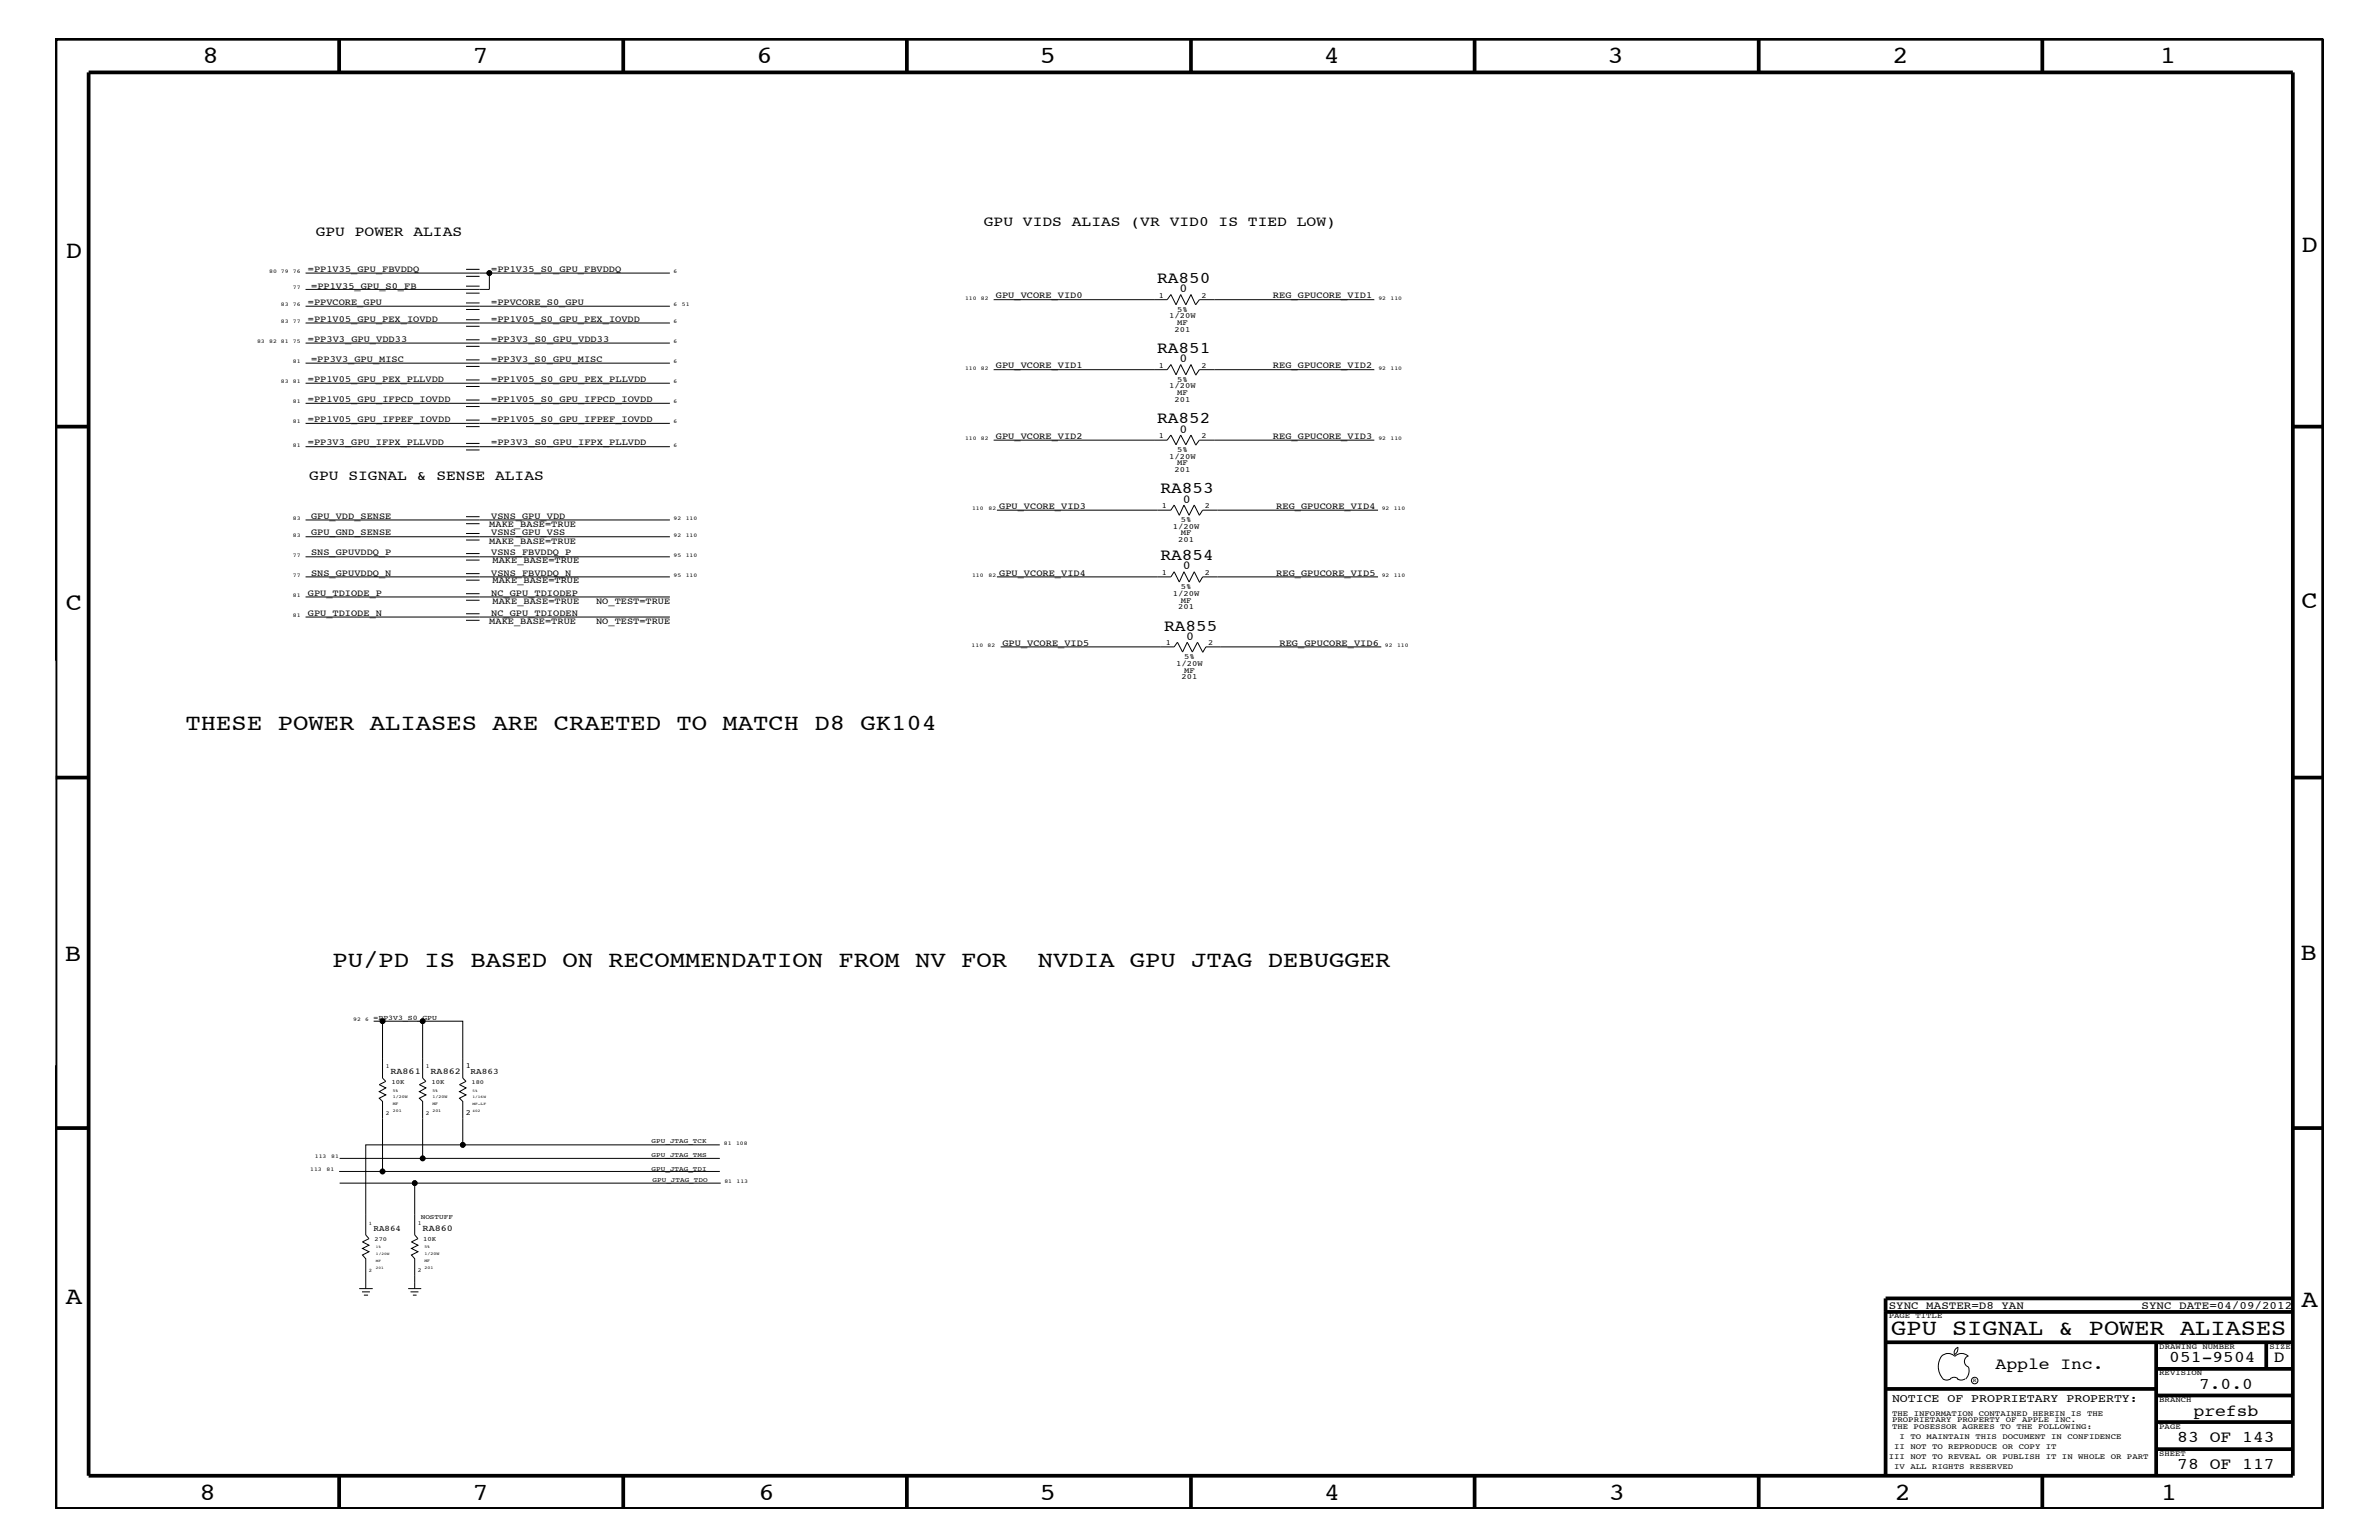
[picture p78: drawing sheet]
<svg xmlns="http://www.w3.org/2000/svg" width="432mm" height="279mm" viewBox="0 0 432 279" stroke-linecap="round" stroke-linejoin="round" font-family="sans-serif">
<defs><g id="words">
<g font-size="4.5">
<text x="36.7" y="11.5">8</text>
<text x="85.8" y="11.5">7</text>
<text x="137.3" y="11.5">6</text>
<text x="188.7" y="11.5">5</text>
<text x="240.3" y="11.5">4</text>
<text x="291.8" y="11.5">3</text>
<text x="343.5" y="11.5">2</text>
<text x="392" y="11.5">1</text>
<text x="11.9" y="46.8">D</text>
<text x="417.7" y="45.7">D</text>
<text x="11.9" y="110.6">C</text>
<text x="417.7" y="110.4">C</text>
<text x="11.8" y="174.3">B</text>
<text x="417.6" y="174.2">B</text>
<text x="11.9" y="236.7">A</text>
<text x="417.7" y="237.1">A</text>
<text x="36.2" y="272.1">8</text>
<text x="85.8" y="272.1">7</text>
<text x="137.7" y="272.1">6</text>
<text x="188.7" y="272.1">5</text>
<text x="240.4" y="272.1">4</text>
<text x="292" y="272.1">3</text>
<text x="343.9" y="272.1">2</text>
<text x="392.2" y="272.1">1</text>
</g>
<g font-size="4.1">
<text x="33.7" y="132.4">THESE POWER ALIASES ARE CRAETED TO MATCH D8 GK104</text>
<text x="60.4" y="175.4">PU/PD IS BASED ON RECOMMENDATION FROM NV FOR</text>
<text x="188.4" y="175.4">NVDIA GPU JTAG DEBUGGER</text>
<text x="343.3" y="242.3">GPU SIGNAL &amp; POWER ALIASES</text>
</g>
<g font-size="3">
<text x="210" y="51.3">RA850</text>
<text x="210" y="64">RA851</text>
<text x="210" y="76.8">RA852</text>
<text x="210.6" y="89.5">RA853</text>
<text x="210.6" y="101.6">RA854</text>
<text x="211.3" y="114.4">RA855</text>
<text x="362.2" y="248.4">Apple Inc.</text>
<text x="393.7" y="247.1">051-9504</text>
<text x="399.2" y="252">7.0.0</text>
<text x="412.7" y="247.1">D</text>
<text x="398.1" y="256.8">prefsb</text>
<text x="395.2" y="261.6">83 OF 143</text>
<text x="395.2" y="266.6">78 OF 117</text>
</g>
<g font-size="2.6">
<text x="178.6" y="41">GPU VIDS ALIAS (VR VID0 IS TIED LOW)</text>
<text x="57.3" y="42.9">GPU POWER ALIAS</text>
<text x="56.1" y="87.1">GPU SIGNAL &amp; SENSE ALIAS</text>
</g>
<g font-size="2.2">
<text x="214.1" y="53">0</text>
<text x="214.1" y="65.7">0</text>
<text x="214.1" y="78.5">0</text>
<text x="214.7" y="91.2">0</text>
<text x="214.7" y="103.3">0</text>
<text x="215.3" y="116.1">0</text>
</g>
<text font-size="2.1" x="343.4" y="254.4">NOTICE OF PROPRIETARY PROPERTY:</text>
<g font-size="2">
<text x="342.8" y="237.4">SYNC_MASTER=D8_YAN</text>
<text x="388.7" y="237.4">SYNC_DATE=04/09/2012</text>
</g>
<g font-size="1.7">
<text x="55.9" y="49.3">=PP1V35_GPU_FBVDDQ</text>
<text x="56.5" y="52.4">=PP1V35_GPU_S0_FB</text>
<text x="89.2" y="49.3">=PP1V35_S0_GPU_FBVDDQ</text>
<text x="55.9" y="58.4">=PP1V05_GPU_PEX_IOVDD</text>
<text x="55.9" y="55.3">=PPVCORE_GPU</text>
<text x="89.2" y="55.3">=PPVCORE_S0_GPU</text>
<text x="89.2" y="58.4">=PP1V05_S0_GPU_PEX_IOVDD</text>
<text x="180.8" y="54.1">GPU_VCORE_VID0</text>
<text x="231.1" y="54.1">REG_GPUCORE_VID1</text>
<text x="55.9" y="62">=PP3V3_GPU_VDD33</text>
<text x="56.5" y="65.6">=PP3V3_GPU_MISC</text>
<text x="89.2" y="65.6">=PP3V3_S0_GPU_MISC</text>
<text x="89.2" y="62">=PP3V3_S0_GPU_VDD33</text>
<text x="55.9" y="69.3">=PP1V05_GPU_PEX_PLLVDD</text>
<text x="89.2" y="69.3">=PP1V05_S0_GPU_PEX_PLLVDD</text>
<text x="180.8" y="66.8">GPU_VCORE_VID1</text>
<text x="231.1" y="66.8">REG_GPUCORE_VID2</text>
<text x="55.9" y="72.9">=PP1V05_GPU_IFPCD_IOVDD</text>
<text x="55.9" y="76.6">=PP1V05_GPU_IFPEF_IOVDD</text>
<text x="89.2" y="76.6">=PP1V05_S0_GPU_IFPEF_IOVDD</text>
<text x="89.2" y="72.9">=PP1V05_S0_GPU_IFPCD_IOVDD</text>
<text x="55.9" y="80.8">=PP3V3_GPU_IFPX_PLLVDD</text>
<text x="89.2" y="80.8">=PP3V3_S0_GPU_IFPX_PLLVDD</text>
<text x="180.8" y="79.6">GPU_VCORE_VID2</text>
<text x="231.1" y="79.6">REG_GPUCORE_VID3</text>
<text x="56.5" y="94.2">GPU_VDD_SENSE</text>
<text x="88.8" y="95.6">MAKE_BASE=TRUE</text>
<text x="89.2" y="94.2">VSNS_GPU_VDD</text>
<text x="181.4" y="92.3">GPU_VCORE_VID3</text>
<text x="231.6" y="92.3">REG_GPUCORE_VID4</text>
<text x="56.5" y="100.8">SNS_GPUVDDQ_P</text>
<text x="56.5" y="97.1">GPU_GND_SENSE</text>
<text x="88.8" y="98.7">MAKE_BASE=TRUE</text>
<text x="89.2" y="100.8">VSNS_FBVDDQ_P</text>
<text x="89.2" y="97.1">VSNS_GPU_VSS</text>
<text x="56.5" y="104.4">SNS_GPUVDDQ_N</text>
<text x="89.2" y="104.4">VSNS_FBVDDQ_N</text>
<text x="89.4" y="105.9">MAKE_BASE=TRUE</text>
<text x="89.4" y="102.2">MAKE_BASE=TRUE</text>
<text x="181.4" y="104.4">GPU_VCORE_VID4</text>
<text x="231.6" y="104.4">REG_GPUCORE_VID5</text>
<text x="55.9" y="108.1">GPU_TDIODE_P</text>
<text x="55.9" y="111.7">GPU_TDIODE_N</text>
<text x="88.8" y="113.1">MAKE_BASE=TRUE</text>
<text x="89.2" y="108.1">NC_GPU_TDIODEP</text>
<text x="89.2" y="111.7">NC_GPU_TDIODEN</text>
<text x="89.4" y="109.5">MAKE_BASE=TRUE</text>
<text x="108.2" y="109.5">NO_TEST=TRUE</text>
<text x="108.2" y="113.1">NO_TEST=TRUE</text>
<text x="181.9" y="117.2">GPU_VCORE_VID5</text>
<text x="232.2" y="117.2">REG_GPUCORE_VID6</text>
</g>
<g font-size="1.6">
<text x="70.9" y="194.8">RA861</text>
<text x="78.1" y="194.8">RA862</text>
<text x="76.7" y="223.4">RA860</text>
</g>
<g font-size="1.5">
<text x="85.4" y="194.8">RA863</text>
<text x="67.8" y="223.4">RA864</text>
</g>
<g font-size="1.4">
<text x="210.3" y="54">1</text>
<text x="212.2" y="57.8">1/20W</text>
<text x="213.7" y="56.6">5%</text>
<text x="213.7" y="59">MF</text>
<text x="218.1" y="54">2</text>
<text x="213.2" y="60.2">201</text>
<text x="210.3" y="66.7">1</text>
<text x="212.2" y="70.5">1/20W</text>
<text x="213.7" y="69.3">5%</text>
<text x="213.7" y="71.7">MF</text>
<text x="218.1" y="66.7">2</text>
<text x="213.2" y="72.9">201</text>
<text x="210.3" y="79.4">1</text>
<text x="212.2" y="83.3">1/20W</text>
<text x="213.7" y="82">5%</text>
<text x="218.1" y="79.4">2</text>
<text x="213.2" y="85.6">201</text>
<text x="213.7" y="84.4">MF</text>
<text x="210.9" y="92.2">1</text>
<text x="212.9" y="96">1/20W</text>
<text x="214.3" y="94.8">5%</text>
<text x="218.7" y="92.2">2</text>
<text x="213.9" y="98.4">201</text>
<text x="214.3" y="97.1">MF</text>
<text x="210.9" y="104.3">1</text>
<text x="214.3" y="106.9">5%</text>
<text x="218.7" y="104.3">2</text>
<text x="212.9" y="108.1">1/20W</text>
<text x="213.9" y="110.5">201</text>
<text x="214.3" y="109.3">MF</text>
<text x="211.6" y="117">1</text>
<text x="214.9" y="119.6">5%</text>
<text x="219.3" y="117">2</text>
<text x="213.5" y="120.8">1/20W</text>
<text x="214.5" y="123.2">201</text>
<text x="214.9" y="122">MF</text>
<text x="84.6" y="193.7">1</text>
<text x="84.6" y="202.3">2</text>
<text x="342.8" y="239.2">PAGE TITLE</text>
<text x="391.9" y="244.7">DRAWING NUMBER</text>
<text x="411.9" y="244.7">SIZE</text>
<text x="391.9" y="249.5">REVISION</text>
<text x="343.4" y="256.8">THE INFORMATION CONTAINED HEREIN IS THE</text>
<text x="391.9" y="254.4">BRANCH</text>
<text x="343.4" y="258">PROPRIETARY PROPERTY OF APPLE INC.</text>
<text x="343.4" y="259.3">THE POSESSOR AGREES TO THE FOLLOWING:</text>
<text x="343.8" y="262.9">II NOT TO REPRODUCE OR COPY IT</text>
<text x="344.8" y="261.1">I TO MAINTAIN THIS DOCUMENT IN CONFIDENCE</text>
<text x="391.9" y="259.3">PAGE</text>
<text x="342.8" y="264.7">III NOT TO REVEAL OR PUBLISH IT IN WHOLE OR PART</text>
<text x="343.8" y="266.6">IV ALL RIGHTS RESERVED</text>
<text x="391.9" y="264.1">SHEET</text>
</g>
<text font-size="1.3" x="67.8" y="185">=PP3V3_S0_GPU</text>
<g font-size="1.2">
<text x="71" y="196.7">10K</text>
<text x="78.3" y="196.7">10K</text>
<text x="118.3" y="207.5">GPU_JTAG_TCK</text>
<text x="118.3" y="209.9">GPU_JTAG_TMS</text>
<text x="118.3" y="212.4">GPU_JTAG_TDI</text>
<text x="118.4" y="214.4">GPU_JTAG_TDO</text>
<text x="76.4" y="221.1">NOSTUFF</text>
<text x="76.8" y="225.2">10K</text>
</g>
<g font-size="1.1">
<text x="70" y="193.7">1</text>
<text x="77.3" y="193.7">1</text>
<text x="85.6" y="196.7">180</text>
<text x="70" y="202.3">2</text>
<text x="77.3" y="202.3">2</text>
<text x="68" y="225.2">270</text>
<text x="75.9" y="222.3">1</text>
<text x="75.9" y="230.7">2</text>
</g>
<g font-size="1">
<text x="48.9" y="49.6">80 79</text>
<text x="53.2" y="52.5">77</text>
<text x="53.2" y="49.6">76</text>
<text x="122.3" y="49.6">6</text>
<text x="51" y="58.6">83</text>
<text x="51" y="55.6">83</text>
<text x="53.2" y="58.6">77</text>
<text x="53.2" y="55.6">76</text>
<text x="122.3" y="55.6">6</text>
<text x="122.3" y="58.6">6</text>
<text x="123.8" y="55.6">51</text>
<text x="175.2" y="54.4">110</text>
<text x="178.1" y="54.4">82</text>
<text x="250.2" y="54.4">92</text>
<text x="252.4" y="54.4">110</text>
<text x="46.7" y="62.3">83</text>
<text x="48.9" y="62.3">82 81</text>
<text x="53.2" y="65.9">81</text>
<text x="53.2" y="62.3">75</text>
<text x="122.3" y="65.9">6</text>
<text x="122.3" y="62.3">6</text>
<text x="51" y="69.5">83</text>
<text x="53.2" y="69.5">81</text>
<text x="122.3" y="69.5">6</text>
<text x="175.2" y="67.1">110</text>
<text x="178.1" y="67.1">82</text>
<text x="250.2" y="67.1">92</text>
<text x="252.4" y="67.1">110</text>
<text x="53.2" y="73.2">81</text>
<text x="53.2" y="76.8">81</text>
<text x="122.3" y="76.8">6</text>
<text x="122.3" y="73.2">6</text>
<text x="53.2" y="81.1">81</text>
<text x="122.3" y="81.1">6</text>
<text x="175.2" y="79.9">110</text>
<text x="178.1" y="79.9">82</text>
<text x="250.2" y="79.9">92</text>
<text x="252.4" y="79.9">110</text>
<text x="53.2" y="94.3">83</text>
<text x="122.3" y="94.3">92</text>
<text x="124.5" y="94.3">110</text>
<text x="176.4" y="92.6">110</text>
<text x="179.4" y="92.6">82</text>
<text x="250.8" y="92.6">92</text>
<text x="253" y="92.6">110</text>
<text x="53.2" y="101">77</text>
<text x="53.2" y="97.4">83</text>
<text x="122.3" y="101">95</text>
<text x="122.3" y="97.4">92</text>
<text x="124.5" y="101">110</text>
<text x="124.5" y="97.4">110</text>
<text x="53.2" y="104.7">77</text>
<text x="122.3" y="104.7">95</text>
<text x="124.5" y="104.7">110</text>
<text x="176.4" y="104.7">110</text>
<text x="179.4" y="104.7">82</text>
<text x="250.8" y="104.7">92</text>
<text x="253" y="104.7">110</text>
<text x="53.2" y="108.3">81</text>
<text x="53.2" y="112">81</text>
<text x="176.4" y="117.4">110</text>
<text x="179.2" y="117.4">82</text>
<text x="251.4" y="117.4">92</text>
<text x="253.6" y="117.4">110</text>
<text x="64.1" y="185.3">92</text>
<text x="66.3" y="185.3">6</text>
<text x="131.4" y="207.7">81</text>
<text x="133.6" y="207.7">108</text>
<text x="56.3" y="212.5">113</text>
<text x="57.1" y="210.2">113</text>
<text x="59.3" y="212.5">81</text>
<text x="60.1" y="210.2">81</text>
<text x="131.5" y="214.7">81</text>
<text x="133.7" y="214.7">113</text>
<text x="358.1" y="250.7">R</text>
</g>
<g font-size=".9">
<text x="67" y="222.3">1</text>
<text x="67" y="230.7">2</text>
</g>
<g font-size=".8">
<text x="71.3" y="201.7">201</text>
<text x="71.3" y="198.1">5%</text>
<text x="71.3" y="199.2">1/20W</text>
<text x="71.3" y="200.4">MF</text>
<text x="78.5" y="200.4">MF</text>
<text x="78.5" y="198.1">5%</text>
<text x="78.5" y="199.2">1/20W</text>
<text x="78.5" y="201.7">201</text>
<text x="77" y="227.7">1/20W</text>
<text x="77" y="226.5">5%</text>
<text x="77" y="229">MF</text>
<text x="77" y="230.2">201</text>
</g>
<g font-size=".7">
<text x="85.8" y="199.2">1/16W</text>
<text x="85.8" y="198.1">5%</text>
<text x="85.8" y="200.4">MF-LF</text>
<text x="85.8" y="201.7">402</text>
<text x="68.2" y="226.5">1%</text>
<text x="68.2" y="227.7">1/20W</text>
<text x="68.2" y="229">MF</text>
<text x="68.2" y="230.2">201</text>
</g>
</g></defs>
<g fill="none" stroke="#000" stroke-width=".18">
<path d="M55.5 55.6h66.1M55.5 49.5h66.1M55.5 58.6h66.1M84.6 56.1h2.4M84.6 55h2.4M84.6 50.1h2.4M84.6 48.9h2.4M84.6 59.2h2.4M84.6 58h2.4M84.6 53.2h2.4M84.6 51.9h2.4M88.8 49.5v3h-33.3"/>
<path d="M180.4 54.4h31.4l.7-1 1 1.9 .8-1.9 .9 1.9 1-1.9 .8 1.9 .7-.9h31.7M55.5 62.2h66.1M55.5 65.9h66.1M55.5 73.2h66.1M55.5 69.5h66.1M55.5 76.8h66.1M84.6 62.8h2.4M84.6 61.7h2.4M84.6 73.8h2.4M84.6 72.6h2.4M84.6 70.1h2.4M84.6 68.9h2.4"/>
<path d="M84.6 77.4h2.4M84.6 76.2h2.4M84.6 66.5h2.4M84.6 65.3h2.4M180.4 67.1h31.4l.7-1 1 1.9 .8-1.9 .9 1.9 1-1.9 .8 1.9M180.4 79.9h31.4l.7-1 1 1.8 .8-1.8 .9 1.8 1-1.8 .8 1.8M249.4 67.1h-31.7l-.7 1M249.4 79.9h-31.7l-.7 .9M55.5 94.3h66.1M55.5 97.4h66.1M55.5 81h66.1M84.6 95h2.4"/>
<path d="M84.6 93.7h2.4M84.6 98h2.4M84.6 96.8h2.4M84.6 81.6h2.4M84.6 80.4h2.4M180.9 92.6h31.6l.6-1 1 1.9 .8-1.9 .9 1.9 1-1.9 .9 1.9 .6-.9h31.8M55.5 108.3h66.1M55.5 111.9h66.1M55.5 101h66.1M55.5 104.7h66.1M84.6 108.9h2.4M84.6 107.7h2.4"/>
<path d="M84.6 112.5h2.4M84.6 111.4h2.4M84.6 101.6h2.4M84.6 100.4h2.4M84.6 105.3h2.4M84.6 104.1h2.4M180.9 104.7h31.6l.6-1 1 1.9 .8-1.9 .9 1.9 1-1.9 .9 1.9M181.6 117.4h31.5l.6-.9 .9 1.8 .9-1.8 .9 1.8 1-1.8 .9 1.8M250.1 104.7h-31.8l-.6 1M250.7 117.4h-31.8l-.6 1M67.8 185.3h1.6v10.3l.6 .6-1.2 .6 1.2 .6-1.2 .7 1.2 .6-1.2 .5 .6 .6v12.7h61.2M69.4 185.3h7.3"/>
<path d="M61.6 212.5h7.8M61.6 210.2h15.1M61.6 214.7h13.7M84 207.7h-17.6v16.4l.6 .6-1.2 .6 1.2 .6-1.2 .6 1.2 .6-1.2 .6 .6 .7v5.4M130.6 207.7h-46.6v-7.9l-.6-.6 1.2-.5-1.2-.6 1.2-.7-1.2-.6 1.2-.6-.6-.6v-10.3h-7.3v10.3l.6 .6-1.2 .6 1.2 .6-1.2 .7 1.2 .6-1.2 .5 .6 .6v10.4h53.9M130.8 214.7h-55.5v9.4l.6 .6-1.2 .6 1.2 .6-1.2 .6 1.2 .6-1.2 .6 .6 .7v5.4M65.2 233.8h2.5M65.7 234.4h1.4M66 235h.8M74.1 233.8h2.4M74.5 234.4h1.5M74.9 235h.7"/>
<path d="M352.4 246.1a1.69 1.69 0 0 1 2.4 0M352.4 246a3.3 3.3 0 0 0 .3 4.1M352.6 250.2l.7 .2 .7-.2M354 250.2l.7-.3 .7 .3M354.8 246.1a1.69 1.69 0 0 1 2.5 0M355.3 250.2l.7 .2 .7-.2M355.3 244.4l.1 .3a1.18 1.18 0 0 1-.6 1M355.4 244.4a.99 .99 0 0 0-.6 1.4M357.2 246a1.04 1.04 0 0 0-.6 1 1.04 1.04 0 0 0 .6 1M357.3 248l.1 .7a2.11 2.11 0 0 1-.6 1.5"/>
<circle cx="88.8" cy="49.5" r=".42"/>
<circle cx="69.4" cy="185.3" r=".42"/>
<circle cx="76.7" cy="185.3" r=".42"/>
<circle cx="69.4" cy="212.5" r=".42"/>
<circle cx="75.3" cy="214.7" r=".42"/>
<circle cx="76.7" cy="210.2" r=".42"/>
<circle cx="84" cy="207.7" r=".42"/>
<circle cx="358.4" cy="250.5" r=".59"/>
</g>
<g fill="none" stroke="#000" stroke-width=".68" stroke-linecap="butt">
<path d="M10.1 7h411.6v266.8h-411.6zM16.1 13.1h400.1v254.6h-400.1zM61.6 7v6.1M113.1 7v6.1M164.6 7v6.1M216.2 7v6.1M267.6 7v6.1M319.2 7v6.1M370.7 7v6.1M10.1 77.4h6M416.2 77.4h5.5M10.1 141.1h6"/>
<path d="M416.2 141.1h5.5M10.1 204.7h6M416.2 204.7h5.5M342.2 238h74M416.2 235.6h-74v32.1M342.2 252h49.2M342.2 243.5h74M391.4 248.4h24.8M391.4 243.5v24.2M391.4 258h24.8M391.4 253.2h24.8M411.3 243.5v4.9"/>
<path d="M61.6 267.7v6.1M113.1 267.7v6.1M164.6 267.7v6.1M216.2 268v5.8M267.6 267.7v6.1M319.2 267.7v6.1M370.7 267.7v6.1M391.4 262.9h24.8"/>
</g>
<g fill="#000">
<circle cx="88.8" cy="49.6" r=".42"/>
<circle cx="69.4" cy="185.3" r=".42"/>
<circle cx="76.7" cy="185.3" r=".42"/>
<circle cx="69.4" cy="212.5" r=".42"/>
<circle cx="75.3" cy="214.7" r=".42"/>
<circle cx="76.7" cy="210.2" r=".42"/>
<circle cx="84" cy="207.7" r=".42"/>
</g>
<path d="M-.1 120.5h9.5v73.4h-9.5z" fill="#fff"/>
<use href="#words"/>
</svg>
